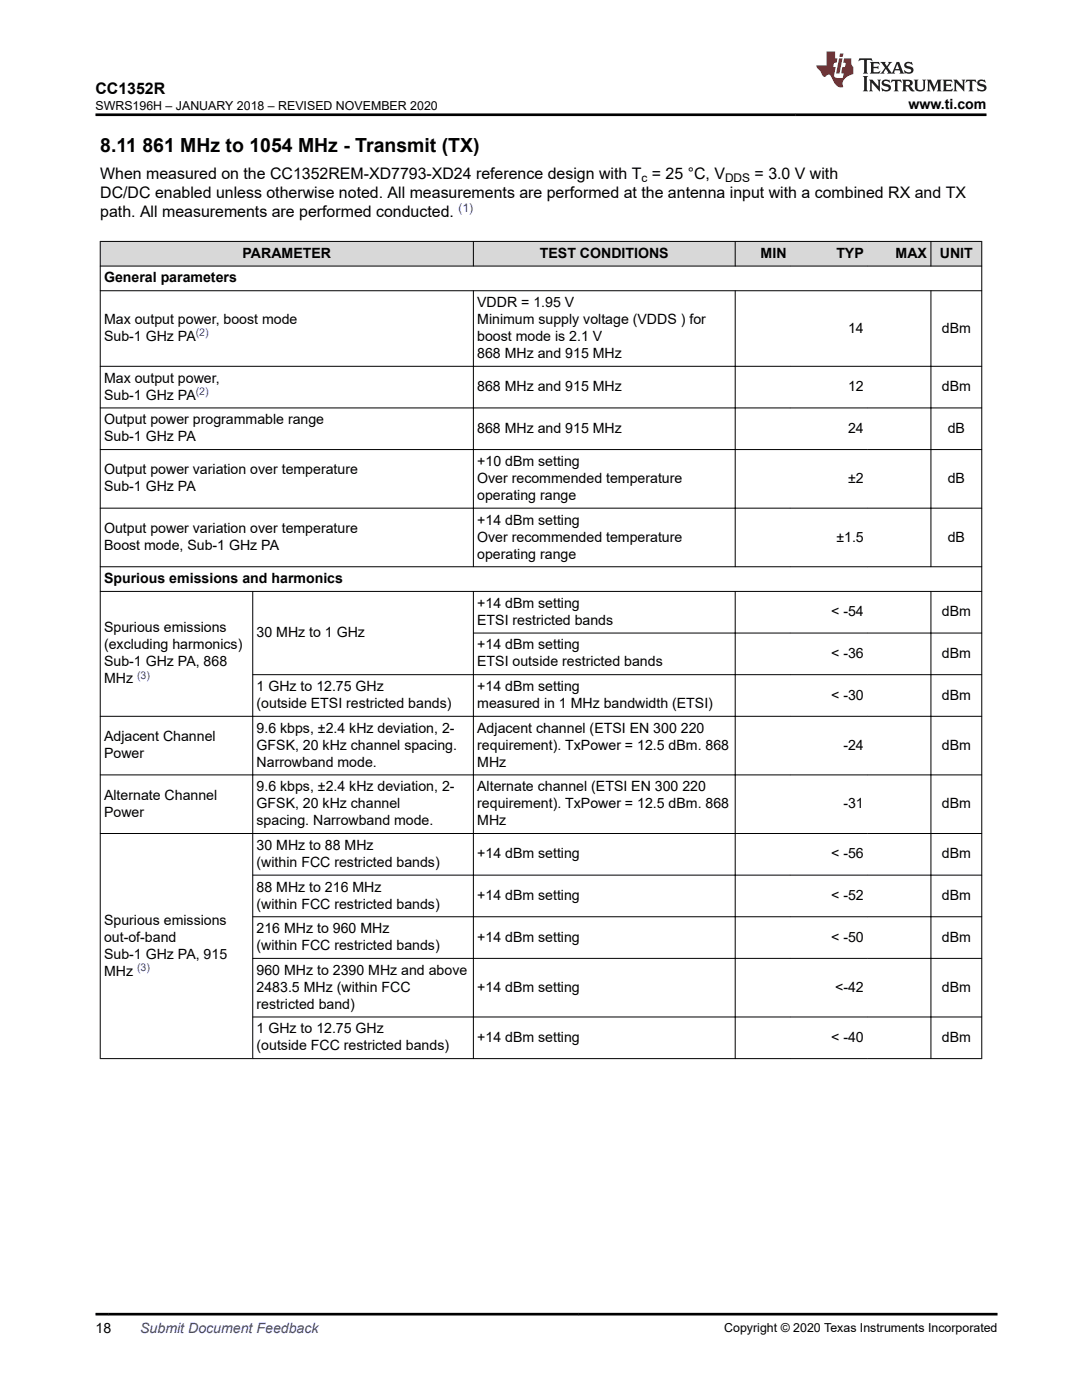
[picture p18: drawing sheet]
<svg xmlns="http://www.w3.org/2000/svg" width="216mm" height="279mm" viewBox="0 0 216 279" stroke-linecap="round" stroke-linejoin="round" font-family="sans-serif">
<defs><g id="words">
<text font-size="3.9" x="20" y="30.3">8.11 861 MHz to 1054 MHz - Transmit (TX)</text>
<g font-size="3.2">
<text x="19.1" y="18.7">CC1352R</text>
<text x="20" y="35.7">When measured on the CC1352REM-XD7793-XD24 reference design with T = 25 °C, V</text>
<text x="150.6" y="35.7">= 3.0 V with</text>
<text x="20" y="39.5">DC/DC enabled unless otherwise noted. All measurements are performed at the antenna input with a combined RX and TX</text>
<text x="20" y="43.3">path. All measurements are performed conducted.</text>
</g>
<g font-size="2.8">
<text x="181.3" y="21.8">www.ti.com</text>
<text x="48.4" y="51.5">PARAMETER</text>
<text x="107.7" y="51.5">TEST CONDITIONS</text>
<text x="151.8" y="51.5">MIN</text>
<text x="166.9" y="51.5">TYP</text>
<text x="178.7" y="51.5">MAX</text>
<text x="187.5" y="51.5">UNIT</text>
<text x="20.8" y="56.4">General parameters</text>
<text x="20.8" y="64.7">Max output power, boost mode</text>
<text x="95.2" y="61.3">VDDR = 1.95 V</text>
<text x="95.2" y="64.7">Minimum supply voltage (VDDS ) for</text>
<text x="20.8" y="68.1">Sub-1 GHz PA</text>
<text x="95.2" y="68.1">boost mode is 2.1 V</text>
<text x="95.2" y="71.5">868 MHz and 915 MHz</text>
<text x="169.2" y="66.4">14</text>
<text x="187.9" y="66.4">dBm</text>
<text x="20.8" y="76.4">Max output power,</text>
<text x="20.8" y="79.8">Sub-1 GHz PA</text>
<text x="95.2" y="78.1">868 MHz and 915 MHz</text>
<text x="169.2" y="78.1">12</text>
<text x="187.9" y="78.1">dBm</text>
<text x="20.8" y="84.7">Output power programmable range</text>
<text x="20.8" y="88.1">Sub-1 GHz PA</text>
<text x="95.2" y="86.4">868 MHz and 915 MHz</text>
<text x="169.2" y="86.4">24</text>
<text x="189.1" y="86.4">dB</text>
<text x="20.8" y="94.7">Output power variation over temperature</text>
<text x="95.2" y="93">+10 dBm setting</text>
<text x="20.8" y="98.1">Sub-1 GHz PA</text>
<text x="95.2" y="96.4">Over recommended temperature</text>
<text x="95.2" y="99.8">operating range</text>
<text x="169.3" y="96.4">±2</text>
<text x="189.1" y="96.4">dB</text>
<text x="20.8" y="106.4">Output power variation over temperature</text>
<text x="95.2" y="104.7">+14 dBm setting</text>
<text x="20.8" y="109.8">Boost mode, Sub-1 GHz PA</text>
<text x="95.2" y="108.1">Over recommended temperature</text>
<text x="95.2" y="111.5">operating range</text>
<text x="166.9" y="108.1">±1.5</text>
<text x="189.1" y="108.1">dB</text>
<text x="20.8" y="116.4">Spurious emissions and harmonics</text>
<text x="95.2" y="121.3">+14 dBm setting</text>
<text x="95.2" y="124.7">ETSI restricted bands</text>
<text x="165.9" y="123">&lt; -54</text>
<text x="187.9" y="123">dBm</text>
<text x="20.8" y="126.2">Spurious emissions</text>
<text x="20.8" y="129.6">(excluding harmonics)</text>
<text x="51.2" y="127.2">30 MHz to 1 GHz</text>
<text x="95.2" y="129.6">+14 dBm setting</text>
<text x="165.9" y="131.3">&lt; -36</text>
<text x="187.9" y="131.3">dBm</text>
<text x="20.8" y="133">Sub-1 GHz PA, 868</text>
<text x="20.8" y="136.4">MHz</text>
<text x="51.2" y="137.9">1 GHz to 12.75 GHz</text>
<text x="95.2" y="137.9">+14 dBm setting</text>
<text x="95.2" y="133">ETSI outside restricted bands</text>
<text x="51.2" y="141.3">(outside ETSI restricted bands)</text>
<text x="95.2" y="141.3">measured in 1 MHz bandwidth (ETSI)</text>
<text x="165.9" y="139.6">&lt; -30</text>
<text x="187.9" y="139.6">dBm</text>
<text x="20.8" y="147.9">Adjacent Channel</text>
<text x="51.2" y="146.2">9.6 kbps, ±2.4 kHz deviation, 2-</text>
<text x="51.2" y="149.6">GFSK, 20 kHz channel spacing.</text>
<text x="95.2" y="146.2">Adjacent channel (ETSI EN 300 220</text>
<text x="95.2" y="149.6">requirement). TxPower = 12.5 dBm. 868</text>
<text x="168.3" y="149.6">-24</text>
<text x="187.9" y="149.6">dBm</text>
<text x="20.8" y="151.3">Power</text>
<text x="51.2" y="153">Narrowband mode.</text>
<text x="95.2" y="153">MHz</text>
<text x="20.8" y="159.6">Alternate Channel</text>
<text x="51.2" y="157.9">9.6 kbps, ±2.4 kHz deviation, 2-</text>
<text x="51.2" y="161.3">GFSK, 20 kHz channel</text>
<text x="95.2" y="157.9">Alternate channel (ETSI EN 300 220</text>
<text x="95.2" y="161.3">requirement). TxPower = 12.5 dBm. 868</text>
<text x="168.3" y="161.3">-31</text>
<text x="187.9" y="161.3">dBm</text>
<text x="20.8" y="163">Power</text>
<text x="51.2" y="164.7">spacing. Narrowband mode.</text>
<text x="95.2" y="164.7">MHz</text>
<text x="51.2" y="169.6">30 MHz to 88 MHz</text>
<text x="51.2" y="173">(within FCC restricted bands)</text>
<text x="95.2" y="171.3">+14 dBm setting</text>
<text x="165.9" y="171.3">&lt; -56</text>
<text x="187.9" y="171.3">dBm</text>
<text x="51.2" y="177.9">88 MHz to 216 MHz</text>
<text x="95.2" y="179.6">+14 dBm setting</text>
<text x="165.9" y="179.6">&lt; -52</text>
<text x="187.9" y="179.6">dBm</text>
<text x="20.8" y="184.5">Spurious emissions</text>
<text x="51.2" y="181.3">(within FCC restricted bands)</text>
<text x="20.8" y="187.9">out-of-band</text>
<text x="20.8" y="191.3">Sub-1 GHz PA, 915</text>
<text x="51.2" y="186.2">216 MHz to 960 MHz</text>
<text x="51.2" y="189.6">(within FCC restricted bands)</text>
<text x="95.2" y="187.9">+14 dBm setting</text>
<text x="165.9" y="187.9">&lt; -50</text>
<text x="187.9" y="187.9">dBm</text>
<text x="20.8" y="194.7">MHz</text>
<text x="51.2" y="194.5">960 MHz to 2390 MHz and above</text>
<text x="51.2" y="197.9">2483.5 MHz (within FCC</text>
<text x="95.2" y="197.9">+14 dBm setting</text>
<text x="166.6" y="197.9">&lt;-42</text>
<text x="187.9" y="197.9">dBm</text>
<text x="51.2" y="201.3">restricted band)</text>
<text x="51.2" y="206.2">1 GHz to 12.75 GHz</text>
<text x="51.2" y="209.6">(outside FCC restricted bands)</text>
<text x="95.2" y="207.9">+14 dBm setting</text>
<text x="165.9" y="207.9">&lt; -40</text>
<text x="187.9" y="207.9">dBm</text>
<text x="19" y="266.1">18</text>
</g>
<text font-size="2.8" fill="#00f" x="28" y="266.1">Submit Document Feedback</text>
<g font-size="2.5">
<text x="19.1" y="21.9">SWRS196H – JANUARY 2018 – REVISED NOVEMBER 2020</text>
<text x="144.5" y="265.8">Copyright © 2020 Texas Instruments Incorporated</text>
</g>
<g font-size="2.4">
<text x="128" y="36.3">c</text>
<text x="144.7" y="36.3">DDS</text>
</g>
<text font-size="2.4" fill="#00f" x="91.5" y="42.3">(1)</text>
<g font-size="2.1" fill="#00f">
<text x="39.1" y="67.1">(2)</text>
<text x="39.1" y="78.8">(2)</text>
<text x="27.4" y="135.4">(3)</text>
<text x="27.4" y="193.8">(3)</text>
</g>
</g></defs>
<g fill="#d8d8d8">
<path d="M20 48.2h175.9v4.9h-175.9z" fill-rule="evenodd"/>
<path d="M20.1 48.2h74.3v4.8h-74.3z" fill-rule="evenodd"/>
<path d="M94.5 48.2h52.1v4.8h-52.1z" fill-rule="evenodd"/>
<path d="M146.8 48.2h10.9v4.8h-10.9z" fill-rule="evenodd"/>
<path d="M157.7 48.2h15.4v4.8h-15.4z" fill-rule="evenodd"/>
<path d="M173.1 48.2h12.6v4.8h-12.6z" fill-rule="evenodd"/>
<path d="M185.8 48.2h10v4.8h-10z" fill-rule="evenodd"/>
</g>
<g fill="none" stroke="#000" stroke-width=".2">
<path d="M19.9 48.2h176.1M19.9 53.1h176.1M19.9 58h176.1M20 48.1v163.2M94.5 48.1v5.1M94.5 58v55.2M146.7 48.1v5.1M146.7 58v55.2M185.8 48.1v5.1M185.8 58v55.2M195.9 48.1v163.2M19.9 73.1h176.1"/>
<path d="M19.9 81.4h176.1M19.9 89.7h176.1M19.9 101.4h176.1M19.9 113.1h176.1M19.9 118h176.1M50.4 118v93.3M94.5 118v93.3M146.7 118v93.3M185.8 118v93.3M94.4 126.3h101.6M196 134.6h-145.6M19.9 154.6h176.1"/>
<path d="M196 143h-176.1M19.9 166.3h176.1M50.4 174.7h145.6M50.4 183h145.6M50.4 191.3h145.6M50.4 203h145.6M196 211.3h-176.1"/>
</g>
<path d="M171.5 11.6l-.2 .6 .5-.2h.6v.1v2.2l-.2 .4h1l-.2-.4v-2.2v-.1h.5l.6 .2-.2-.6zM173.6 12.4l.2 .3v1.6l-.2 .4h1.9l.1-.6a1.08 1.08 0 0 1-1.3 .2v-.7h.6l.4 .2v-.7l-.4 .2h-.6v-.5l.2-.2a1 1 0 0 1 1 .3l-.1-.5zM175.7 12.4l.9 1.1-1 1.2h.9l-.2-.2 .5-.8 .4 .8-.2 .2h1.6l-.2-.2 .2-.5h.9l.1 .5-.1 .2h.9l-.2-.4-.8-1.9h-.5l-.9 2.1-.9-1.1 .9-1h-.8l.2 .2-.4 .6-.4-.6 .2-.2zM179 12.8l.4 1h-.7zM180.7 12.5a.65 .65 0 0 0-.2 .7 .65 .65 0 0 0 .6 .5l.6 .1 .1 .3a.79 .79 0 0 1-.7 .4 .79 .79 0 0 1-.7-.5l.1 .7 .2-.1a.93 .93 0 0 0 1.1 0 .93 .93 0 0 0 .4-.9 1.46 1.46 0 0 0-1.2-.6l-.1-.3a1.09 1.09 0 0 1 1.2 .2l-.2-.6-.1 .1-.5-.2zM172.2 15.2l.2 .4v2.2l-.2 .4h1l-.2-.4v-2.2l.2-.4zM173.4 15.9l.2 .4v1.5l-.2 .4h.8l-.3-.4 .1-1.3 1.6 1.8v-2l.2-.4h-.7l.1 .2 .1 1.1-1.2-1.3zM176.2 16a.65 .65 0 0 0-.2 .8 .65 .65 0 0 0 .6 .4l.6 .2 .1 .2a.79 .79 0 0 1-.7 .4 .79 .79 0 0 1-.7-.5l.1 .7 .2-.1a.93 .93 0 0 0 1.1 .1 .93 .93 0 0 0 .4-1 1.46 1.46 0 0 0-1.2-.5l-.1-.4a1.09 1.09 0 0 1 1.2 .2l-.1-.6-.2 .1-.5-.1zM177.9 15.9l-.1 .6a.63 .63 0 0 1 .8-.3v1.6l-.3 .4h1l-.2-.4v-1.6a.66 .66 0 0 1 .8 .3l-.1-.6zM180 15.9l.2 .4v1.5l-.2 .4h1l-.2-.2-.1-.7h.5l.1 .2a.79 .79 0 0 0 1.2 .6l-1-.9a.61 .61 0 0 0 .6-.6 .61 .61 0 0 0-.5-.7zM180.8 16.2h.1a.47 .47 0 0 1 .5 .1 .47 .47 0 0 1 .1 .5l-.1 .1-.7 .1zM182.3 15.9l.2 .2a2.27 2.27 0 0 0 .4 2 1.04 1.04 0 0 0 1.7-.7v-1.3l.2-.2h-.8l.2 .4v1.1a.6 .6 0 0 1-.6 .6 .6 .6 0 0 1-.6-.6v-1.1l.3-.4zM184.9 15.9l.2 .4v1.5l-.2 .4h.8l-.3-.4v-1.4l.9 1.9 .9-1.9v1.4l-.3 .4h1l-.2-.4v-1.5l.2-.4h-.8l-.7 1.5-.6-1.5zM188.1 15.9l.2 .4v1.5l-.2 .4h1.9l.1-.6a1.09 1.09 0 0 1-1.3 .2v-.7h.6l.4 .2v-.6l-.4 .2h-.6v-.6l.2-.1a1.01 1.01 0 0 1 1 .3l-.1-.6zM190.2 15.9l.3 .4v1.5l-.3 .4h.8l-.2-.4v-1.3l1.6 1.8v-2l.2-.4h-.7l.2 .2v1.1l-1.2-1.3zM192.8 15.9l-.1 .6a.63 .63 0 0 1 .8-.3v1.6l-.3 .4h1l-.2-.4v-1.6a.66 .66 0 0 1 .8 .3l-.1-.6zM195.2 16a.65 .65 0 0 0-.2 .8 .65 .65 0 0 0 .6 .4l.6 .2 .2 .2a.79 .79 0 0 1-.7 .4 .79 .79 0 0 1-.7-.5l.1 .7 .2-.1a.93 .93 0 0 0 1 .1 .93 .93 0 0 0 .5-1 1.46 1.46 0 0 0-1.3-.5v-.4a1.09 1.09 0 0 1 1.2 .2l-.2-.6-.2 .1-.5-.1z" fill="#231f20"/>
<path d="M164.9 10.3v2.7h-2l.1 .4 .8 1a.95 .95 0 0 0 1 .9 .59 .59 0 0 1 .5-.4 .59 .59 0 0 1 .5 .3l.4 .8a1.59 1.59 0 0 0 2.1 1.4 1.61 1.61 0 0 1 1-2.3l1-.3-.1-1.5a1.59 1.59 0 0 1-.3-1.7h-1.5l-.2 .9h.6l-.2 .9h-.5l-.2 .9v.3l.4 .1-.1 .9h-.7a.73 .73 0 0 1-1-.7l.3-1.5h-.5l.1-.9h.5l.2-.9h-.5v-1.3zM167.4 11.6l-.6 3.1h.7l.6-3.1zM167.6 10.7l-.1 .6h.7l.1-.6z" fill="#ed1c24"/>
<path d="M19 22.9h177.8M19 262.3h180" fill="none" stroke="#000" stroke-width=".53"/>
<use href="#words"/>
</svg>
